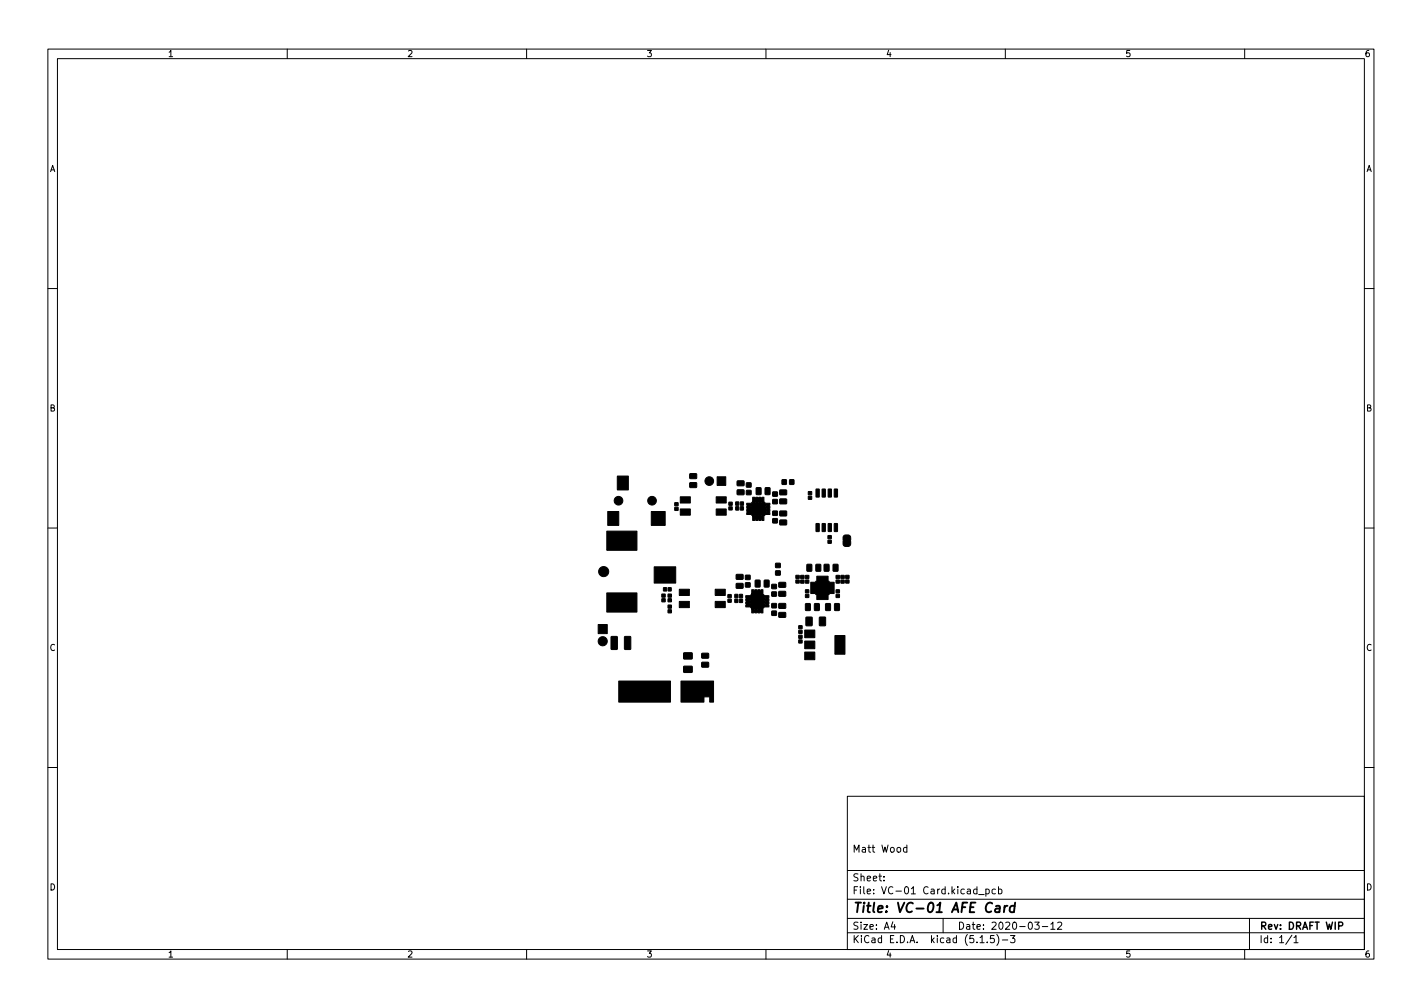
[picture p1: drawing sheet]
<svg xmlns="http://www.w3.org/2000/svg" width="297mm" height="210mm" viewBox="0 0 297 210" stroke-linecap="round" stroke-linejoin="round" font-family="sans-serif">
<defs><g id="words">
<text font-size="2.8" x="178" y="190.6">Title: VC-01 AFE Card</text>
<g font-size="2.1">
<text x="178" y="178">Matt Wood</text>
<text x="178" y="184">Sheet:</text>
<text x="178" y="186.7">File: VC-01 Card.kicad_pcb</text>
<text x="178" y="196.9">KiCad E.D.A. kicad (5.1.5)-3</text>
<text x="178" y="194.1">Size: A4</text>
<text x="200" y="194.1">Date: 2020-03-12</text>
<text x="263" y="194.1">Rev: DRAFT WIP</text>
<text x="263" y="196.9">Id: 1/1</text>
</g>
<g font-size="1.8">
<text x="35" y="11.9">1</text>
<text x="85" y="11.9">2</text>
<text x="135" y="11.9">3</text>
<text x="185" y="11.9">4</text>
<text x="235" y="11.9">5</text>
<text x="285" y="11.9">6</text>
<text x="10.3" y="35.9">A</text>
<text x="285.3" y="35.9">A</text>
<text x="10.3" y="85.9">B</text>
<text x="285.3" y="85.9">B</text>
<text x="10.3" y="135.9">C</text>
<text x="285.3" y="135.9">C</text>
<text x="10.3" y="185.9">D</text>
<text x="285.3" y="185.9">D</text>
<text x="35" y="199.9">1</text>
<text x="85" y="199.9">2</text>
<text x="135" y="199.9">3</text>
<text x="185" y="199.9">4</text>
<text x="235" y="199.9">5</text>
<text x="285" y="199.9">6</text>
</g>
</g></defs>
<g fill="none" stroke="#000" stroke-width=".21">
<path d="M10 10.2h277v190.1h-277zM12 12.2h273v186.1h-273zM60 10.2v2M110 10.2v2M160 10.2v2M210 10.2v2M260 10.2v2M10 60.2h2M285 60.2h2M10 110.2h2M285 110.2h2M10 160.2h2"/>
<path d="M177 166.3h108v32h-108zM189.4 177l-.4-.1-.3 .3 .2 .7h.5M189.4 176.4v1.5M285 160.2h2M60 198.3v2M110 198.3v2M160 198.3v2M177 194.8h108M177 191.8h108M177 187.8h108M177 181.8h108M184.6 183.8v.1"/>
<path d="M184.6 183v.1M186.5 192.5l-.4 1h1M186.9 193v1M197 191.8v3M204.4 186.8h1.2M204.7 196.8h.9M205.9 185.7l.5-.1 .2 .3-.1 .7h-.6M205.9 185.6v1.5M206.2 196.7v.1M207.6 195.3h-.7v.7l.2-.1 .5 .1 .1 .2-.1 .5-.2 .1-.5-.1M207.9 185.7l-.4-.1-.3 .3 .2 .7h.5M208.2 195.1a1.72 1.72 0 0 1 0 2.3"/>
<path d="M208.6 185.7l.4-.1 .3 .3-.2 .7h-.5M208.6 185.1v1.5M209.4 196.3h1.1M210 198.3v2M211.1 195.3h.9l-.5 .6 .4 .1v.7l-.2 .1-.6-.1M216.1 192.5h1l-.5 .6 .4 .1v.7l-.2 .1-.7-.1M217.7 193.5h1.2M219.5 193l.4-.5v1.5M219.5 194h.9M220.9 192.7l.6-.2 .3 .5-.9 1h.9M260 198.3v2M261 191.8v6.5"/>
<path d="M269.9 195.3l-1.3 1.9M270.3 195.8l.4-.5v1.5M270.3 196.8h.8"/>
</g>
<path d="M279.6 193.3l.7-.1 .2-.2-.1-.3-.8-.2v1.5" fill="none" stroke="#000" stroke-width=".3"/>
<path d="M208 189.2h.8v1.3M208.9 189.6l-.7 .1a.4 .4 0 0 0-.4 .3 .4 .4 0 0 0 .3 .5l.7-.1M209.9 189.1l-.2 1.4M210.4 189.1l-.4 .1-.2 .3M212 189.2a.66 .66 0 0 0-1 .3l-.1 .6 .1 .3h.8M212 188.5l-.2 2" fill="none" stroke="#000" stroke-width=".4"/>
<g fill="#000" stroke="#000" stroke-width=".21">
<path d="M144.1 98.9h1.4v1h-1.4zM126.9 106.8h2.4v2.9h-2.4zM128.9 99.4h2.4v2.9h-2.4zM126.7 110.9h6.4v4h-6.4zM136 106.8h3v2.9h-3zM141 105.9h.6v.7h-.6zM141 105h.6v.6h-.6zM142.1 106.3h2.1v1.3h-2.1zM142.1 103.7h2.1v1.3h-2.1zM144.1 100.8h1.4v.9l-1.4 .1zM149.8 99.5h1.8v1.8h-1.8zM149.6 106.3h2.1v1.3h-2.1z"/>
<path d="M149.6 103.7h2.1v1.3h-2.1zM152.3 105.8h.6v.7h-.6zM152.3 104.9h.6v.6h-.6zM153.7 105.8h.6v.7h-.6zM153.7 104.8h.6v.7h-.6zM153.8 120l1.4-.1v1l-1.4 .1zM154.7 105.8h.6v.7h-.6zM154.7 104.8h.6v.7h-.6zM154 102.3h1.4v.9l-1.4 .1zM154 100.4h1.4v1h-1.4zM155.9 102.4h1v.9h-1zM155.9 100.8h1v.9h-1z"/>
<path d="M156 105.1h.9l.3-.4 .6 .1 .1-.1 .5 .1 .5-.1 .2 .1v-.2l-1.9 .1v-.9h.4l.2 .2 .4-.2 .2 .2 .5-.2 .2 .2 .5-.2v1l.3 .3h.9l-.1 .5 .1 .2-.1 .4 .1 .2-.1 .5 .1 .5-1 .1-.2 .2v1l-.5-.2-.2 .2-.5-.2-.2 .2-.4-.2-.6 .2v-.9l1.9 .1 .1-.2-.7 .1-.1-.2-.5 .2-.1-.2-.6 .2-.3-.4h-.9v-.3l.1-.2 .8 .1 .1-.1h2.8l.1 .1 .1-.2-3 .1-.1-.1-.2 .1h-.6l-.1-.5 .1-.1 .8 .1 .1-.2h2.8l.1 .2 .1-.2h-3l-.1-.1-.2 .2h-.6l-.1-.6 .1-.1 .8 .1 .1-.1h2.8l.1 .1 .1-.1h-3l-.1-.1-.2 .1h-.6zM158 101.9h1l-.1 1.4-.9-.1zM159.9 101.9h.9v1.4l-1-.1zM161.4 108.3h1v.9h-1zM161.4 106.7h1v.9h-1zM161.4 104.3h1v.9h-1zM161.4 102.7h1v.9h-1zM162 119.2h1v.9h-1zM162 117.6h1v.9h-1zM163.4 100.2h.8v.9h-.8zM162.9 108.6h1.4v.9l-1.4 .1zM162.9 106.7h1.4v1h-1.4z"/>
<path d="M162.9 104.2h1.4v.9l-1.4 .1zM162.9 102.3h1.4v1h-1.4zM165 100.2h.8v.9h-.8zM168.6 117.9h1l-.1 1.4-.9-.1zM168.9 103.6h.6v.6h-.6zM168.9 102.7h.6v.6h-.6zM170.5 109.3l.6 .1v1.6l-.6-.1zM170.5 102.1l.6 .1v1.6l-.6-.1zM170.5 117.9h.9v1.4l-1-.1zM171.7 109.3l.7 .1-.1 1.6-.6-.1zM171.7 102.1l.7 .1-.1 1.6-.6-.1zM172.2 117.9h1l-.1 1.4-.9-.1z"/>
<path d="M173 112.8h.6v.6h-.6zM173 111.8h.6v.7h-.6zM173 109.3l.7 .1-.1 1.6-.6-.1zM173 102.1l.7 .1-.1 1.6-.6-.1zM174.3 109.3l.6 .1v1.6l-.6-.1zM174.3 102.1l.6 .1v1.6l-.6-.1zM174.1 117.9h.9v1.4l-1-.1zM176.3 111.8l.9-.1 .4 .3 .1 1.6-.3 .4-.8 .1-.4-.3-.1-1.6zM124.9 130.4h2v1.9h-2zM127.7 132.9h1.1l.2 .1v2.4l-.1 .2-1.3-.1zM130.5 132.9h1.1l.2 .1v2.4l-.1 .2-1.3-.1zM126.7 123.8h6.4v4h-6.4z"/>
<path d="M138.3 125h.6v.6h-.6zM138.3 124.1h.6v.6h-.6zM138.6 122.7h.6v.7h-.6zM139.6 122.7h.6v.7h-.6zM139.6 127.3h.6v.6h-.6zM139.6 126.4h.6v.6h-.6zM139.6 125h.6v.6h-.6zM139.6 124.1h.6v.6h-.6zM136.6 118.3h4.6v3.4h-4.6zM141.9 125.6h2.1v1.3h-2.1zM141.9 123h2.1v1.3h-2.1zM142.8 139.1h1.7l.1 1.2-1.7 .1z"/>
<path d="M142.8 136.3h1.7l.1 1.2-1.7 .1zM146.6 138.3h1.4v.9l-1.4 .1zM146.6 136.4h1.4v1h-1.4zM149.4 125.6h2.1v1.3h-2.1zM149.4 123h2.1v1.3h-2.1zM152.1 125.1h.6v.6h-.6zM152.1 124.2h.6v.6h-.6zM153.5 125.1h.6v.7h-.6zM153.5 124.1h.6v.7h-.6zM154.5 125.1h.6v.7h-.6zM154.5 124.1h.6v.7h-.6zM153.8 121.8h1.4v1h-1.4z"/>
<path d="M155.7 121.7h1v.9h-1zM155.7 120.1h1v.9h-1zM157 123.1l.6 .2 .4-.2 .2 .2 .5-.2 .2 .2 .5-.2v1l.3 .3h.9l-.1 .5 .1 .2-.1 .4 .1 .2-.1 .5 .1 .5h-.9l-.3 .3v1l-.5-.2-.2 .2-.5-.2-.2 .2-.4-.2-.2 .2h-.4v-.9l1.9 .1v-.2l-.2 .1-.5-.2-.1 .2-.5-.2-.6 .2-.3-.4h-.9l.1-.5 .8 .1 .1-.1h3l-.1-.1-.1 .1h-2.8l-.1-.1-.2 .1h-.6l-.1-.1v-.4l.1-.1h3.9l-.1-.2-.1 .1h-2.8l-.1-.1-.2 .2h-.6l-.1-.2 .1-.5 3.9 .1-.1-.2-.1 .1h-2.8l-.1-.1-.2 .1h-.6l-.1-.2v-.3h.9l.3-.4 .5 .1 .2-.1 .5 .1 .1-.1 .7 .1-.1-.2-1.9 .1zM157.8 121.2h1l-.1 1.4-.9-.1zM159.7 121.2h.9v1.4l-1-.1zM161.2 127.6h1v.9h-1zM161.2 126h1v.9h-1zM161.2 123.6h1v.9h-1zM161.2 122h1v.9h-1zM162.7 127.9h1.4v.9l-1.4 .1zM162.7 126h1.4v1h-1.4zM162.7 123.5h1.4v.9l-1.4 .1z"/>
<path d="M162.7 121.6h1.4v1h-1.4zM166.3 121.1h.6v.6h-.6zM166.3 120.1h.6v.7h-.6zM166.9 133.6h.6v.6h-.6zM166.9 132.7h.6v.6h-.6zM166.9 131.6h.6v.6h-.6zM166.9 130.7h.6v.6h-.6zM167.3 121.1h.6v.6h-.6zM167.3 120.2h.6v.6h-.6zM168.3 124.1h.6v.6h-.6zM168.3 123.2h.6v.6h-.6zM168.3 121.1h.6v.6h-.6z"/>
<path d="M168.3 120.2h.6v.6h-.6zM168.3 126.1h1l-.1 1.4-.9-.1zM168.4 128.9h1.2v1.7h-1.2zM168.1 136.1h2.1v1.6h-2.1zM168.1 133.8h2.1v1.6h-2.1zM168.1 131.5h2.1v1.6h-2.1zM170.2 126.1h.9v1.4l-1-.1zM171.2 128.9h1.2v1.7h-1.2zM170.6 120.3h2.4v1l.3 .3h.9v2.3h-.9l-.3 .3v1h-2.4v-1l-.3-.3h-.9v-2.3h.9l.3-.3zM172.5 126.1h1l-.1 1.4-.9-.1zM174.4 126.1h.9v1.4l-1-.1zM174.7 124.1h.6v.6h-.6z"/>
<path d="M174.7 123.2h.6v.6h-.6zM174.7 121.1h.6v.6h-.6zM174.7 120.2h.6v.6h-.6zM175.7 121.1h.6v.6h-.6zM175.7 120.2h.6v.6h-.6zM174.4 132.7h2.1v3.9h-2.1zM176.7 121.1h.6v.6h-.6zM176.7 120.1h.6v.7h-.6zM129.2 142.2h10.9v4.4h-10.9zM142.2 142.2h6.9v4.4h-.9v-1l-.1-.1h-1v1.1h-4.9z"/>
<circle cx="126.1" cy="119.3" r="1.06"/>
<circle cx="129.2" cy="104.5" r=".9"/>
<circle cx="136.2" cy="104.5" r=".9"/>
<circle cx="148.2" cy="100.4" r=".9"/>
<circle cx="125.9" cy="133.9" r=".96"/>
</g>
<use href="#words"/>
</svg>
